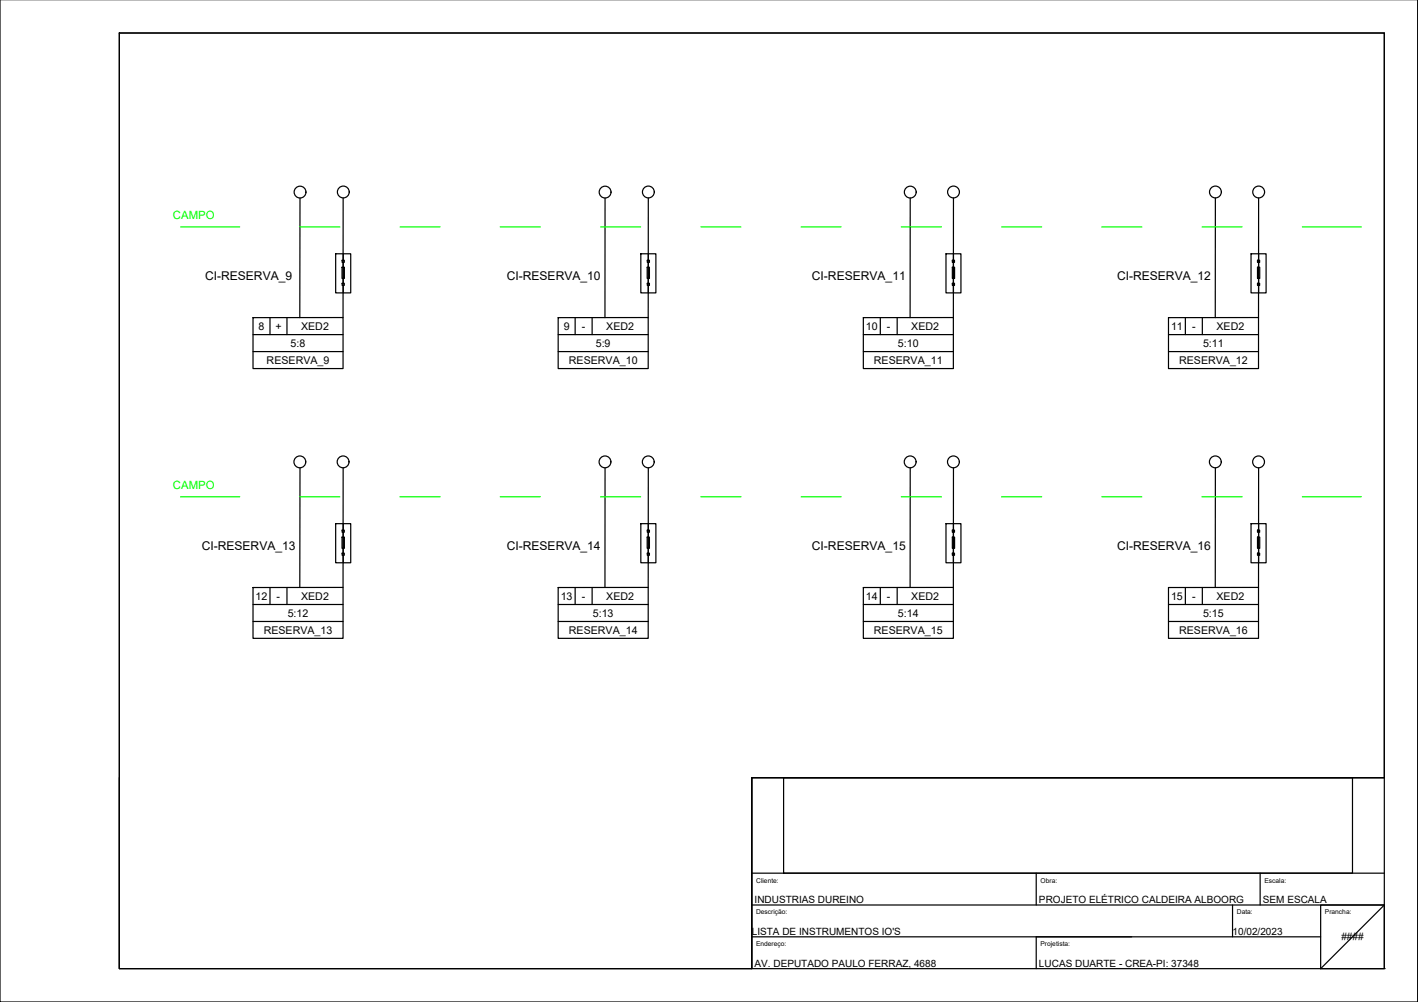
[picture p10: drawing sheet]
<svg xmlns="http://www.w3.org/2000/svg" width="297mm" height="210mm" viewBox="0 0 297 210" stroke-linecap="round" stroke-linejoin="round" font-family="sans-serif">
<defs><g id="words">
<g font-size="2.5">
<text x="42.9" y="58.6">CI-RESERVA_9</text>
<text x="106.2" y="58.6">CI-RESERVA_10</text>
<text x="170.1" y="58.6">CI-RESERVA_11</text>
<text x="234" y="58.6">CI-RESERVA_12</text>
<text x="42.2" y="115.2">CI-RESERVA_13</text>
<text x="106.2" y="115.2">CI-RESERVA_14</text>
<text x="170.1" y="115.2">CI-RESERVA_15</text>
<text x="234" y="115.2">CI-RESERVA_16</text>
</g>
<g font-size="2.4" fill="#0f0">
<text x="36.2" y="46">CAMPO</text>
<text x="36.2" y="102.5">CAMPO</text>
</g>
<g font-size="2.2">
<text x="54.2" y="69.1">8</text>
<text x="57.7" y="69.1">+</text>
<text x="63.1" y="69.1">XED2</text>
<text x="118.1" y="69.1">9</text>
<text x="121.9" y="69.1">-</text>
<text x="127" y="69.1">XED2</text>
<text x="181.4" y="69.1">10</text>
<text x="185.8" y="69.1">-</text>
<text x="190.9" y="69.1">XED2</text>
<text x="245.3" y="69.1">11</text>
<text x="249.7" y="69.1">-</text>
<text x="254.8" y="69.1">XED2</text>
<text x="55.9" y="76.2">RESERVA_9</text>
<text x="60.9" y="72.7">5:8</text>
<text x="119.2" y="76.2">RESERVA_10</text>
<text x="124.8" y="72.7">5:9</text>
<text x="183.1" y="76.2">RESERVA_11</text>
<text x="188.1" y="72.7">5:10</text>
<text x="247" y="76.2">RESERVA_12</text>
<text x="252" y="72.7">5:11</text>
<text x="53.6" y="125.7">12</text>
<text x="58" y="125.7">-</text>
<text x="63.1" y="125.6">XED2</text>
<text x="117.5" y="125.7">13</text>
<text x="121.9" y="125.7">-</text>
<text x="127" y="125.6">XED2</text>
<text x="181.4" y="125.7">14</text>
<text x="185.8" y="125.7">-</text>
<text x="190.9" y="125.6">XED2</text>
<text x="245.3" y="125.7">15</text>
<text x="249.7" y="125.7">-</text>
<text x="254.8" y="125.6">XED2</text>
<text x="60.3" y="129.2">5:12</text>
<text x="124.2" y="129.2">5:13</text>
<text x="188.1" y="129.2">5:14</text>
<text x="252" y="129.2">5:15</text>
<text x="55.2" y="132.8">RESERVA_13</text>
<text x="119.2" y="132.8">RESERVA_14</text>
<text x="183.1" y="132.8">RESERVA_15</text>
<text x="247" y="132.8">RESERVA_16</text>
</g>
<g font-size="2.1">
<text x="158.1" y="189.1">INDUSTRIAS DUREINO</text>
<text x="217.6" y="189.1">PROJETO ELÉTRICO CALDEIRA ALBOORG</text>
<text x="264.6" y="189.1">SEM ESCALA</text>
<text x="157.5" y="195.8">LISTA DE INSTRUMENTOS IO'S</text>
<text x="258.2" y="195.8">10/02/2023</text>
<text x="281" y="197">####</text>
<text x="158.1" y="202.5">AV. DEPUTADO PAULO FERRAZ, 4688</text>
<text x="217.6" y="202.5">LUCAS DUARTE - CREA-PI: 37348</text>
</g>
<g font-size="1.4">
<text x="158.4" y="184.9">Cliente:</text>
<text x="218" y="184.9">Obra:</text>
<text x="264.9" y="184.9">Escala:</text>
<text x="158.4" y="191.6">Descrição:</text>
<text x="259.1" y="191.6">Data:</text>
<text x="277.5" y="191.6">Prancha:</text>
<text x="158.4" y="198.2">Endereço:</text>
<text x="218" y="198.2">Projetista:</text>
</g>
</g></defs>
<!-- layer: 0 -->
<g fill="none" stroke="#000" stroke-width=".25">
<path d="M0 -.1v210h297v-210M25 6.9h265v196h-265v-40M25 6.9h265v156h-132.5v40h-132.5zM25 6.9v196M62.8 41.5v25M70.3 53.2h3.2v8.2h-3.2zM71.6 56h.5v2.3h-.5zM71.7 54.5h.4v.5h-.4zM71.7 59.3h.4v.5h-.4zM71.9 41.5v25M71.9 53.2v1.3M71.9 55v4.3"/>
<path d="M71.9 59.8v1.6M126.7 41.5v25M134.2 53.2h3.2v8.2h-3.2zM135.6 56h.4v2.3h-.4zM135.6 54.5h.4v.5h-.4zM135.6 59.3h.4v.5h-.4zM135.8 41.5v25M190.7 41.5l-.1 25M198.2 53.2h3.1v8.2h-3.1zM199.5 54.5h.4v.5h-.4zM199.5 59.3h.4v.5h-.4zM199.5 56h.5v2.3h-.5z"/>
<path d="M199.7 41.5v25M254.6 41.5v25M262.1 53.2h3.1v8.2h-3.1zM263.4 54.5h.5v.5h-.5zM263.4 59.3h.5v.5h-.5zM263.4 56h.5v2.3h-.5zM263.7 41.5l-.1 25M53 66.5h18.9v10.7h-18.9zM53 70.1h18.9M53 73.7h18.9M56.6 66.5v3.6M60.1 66.5v3.6"/>
<path d="M116.9 66.5h18.9v10.7h-18.9zM116.9 70.1h18.9M116.9 73.7h18.9M120.5 66.5v3.6M124 66.5v3.6M180.8 66.5h18.9v10.7h-18.9zM180.8 70.1h18.9M180.8 73.7h18.9M184.4 66.5v3.6M187.9 66.5v3.6M244.8 66.5h18.8v10.7h-18.8zM244.8 70.1h18.8"/>
<path d="M244.8 73.7h18.8M248.3 66.5v3.6M251.9 66.5v3.6M62.8 98v25.1M71.9 98v25.1M126.7 98v25.1M135.8 98v25.1M190.7 98l-.1 25.1M199.7 98v25.1M254.6 98v25.1M263.7 98l-.1 25.1M70.3 109.7h3.2v8.2h-3.2z"/>
<path d="M71.6 112.5h.5v2.4h-.5zM71.7 111.1h.4v.4h-.4zM71.7 115.9h.4v.4h-.4zM71.9 109.7v1.4M71.9 111.5v4.4M71.9 116.3v1.6M134.2 109.7h3.2v8.2h-3.2zM135.6 112.5h.4v2.4h-.4zM135.6 111.1h.4v.4h-.4zM135.6 115.9h.4v.4h-.4zM198.2 109.7h3.1v8.2h-3.1zM199.5 111.1h.4v.4h-.4z"/>
<path d="M199.5 115.9h.4v.4h-.4zM199.5 112.5h.5v2.4h-.5zM262.1 109.7h3.1v8.2h-3.1zM263.4 111.1h.5v.4h-.5zM263.4 115.9h.5v.4h-.5zM263.4 112.5h.5v2.4h-.5zM53 123.1h18.9v10.6h-18.9zM53 126.6h18.9M53 130.2h18.9M56.6 123.1v3.5M60.1 123.1v3.5M116.9 123.1h18.9v10.6h-18.9z"/>
<path d="M116.9 126.6h18.9M116.9 130.2h18.9M120.5 123.1v3.5M124 123.1v3.5M180.8 123.1h18.9v10.6h-18.9zM180.8 126.6h18.9M180.8 130.2h18.9M184.4 123.1v3.5M187.9 123.1v3.5M244.8 123.1h18.8v10.6h-18.8zM244.8 126.6h18.8M244.8 130.2h18.8"/>
<path d="M248.3 123.1v3.5M251.9 123.1v3.5M157.5 162.9h132.5h-132.5v40zM164.1 162.9h119.2v20h-119.2zM157.5 182.9h132.5M157.5 189.6h132.5l-13.4 13.3M157.5 196.3h119.1M217.1 182.9v6.7M217.1 196.3v6.6M258.2 189.6v6.7M264 182.9v6.7M276.6 189.6h13.4v13.3h-13.4z"/>
<circle cx="62.9" cy="40.2" r="1.24"/>
<circle cx="71.9" cy="40.2" r="1.24"/>
<circle cx="126.8" cy="40.2" r="1.24"/>
<circle cx="135.8" cy="40.2" r="1.24"/>
<circle cx="190.7" cy="40.2" r="1.24"/>
<circle cx="199.7" cy="40.2" r="1.24"/>
<circle cx="254.6" cy="40.2" r="1.24"/>
<circle cx="263.7" cy="40.2" r="1.24"/>
<circle cx="62.8" cy="96.8" r="1.24"/>
<circle cx="71.9" cy="96.8" r="1.24"/>
<circle cx="126.7" cy="96.8" r="1.24"/>
<circle cx="135.8" cy="96.8" r="1.24"/>
<circle cx="190.7" cy="96.8" r="1.24"/>
<circle cx="199.7" cy="96.8" r="1.24"/>
<circle cx="254.6" cy="96.8" r="1.24"/>
<circle cx="263.6" cy="96.8" r="1.24"/>
</g>
<!-- layer: CAMPO -->
<g fill="none" stroke="#0f0" stroke-width=".25">
<path d="M37.8 47.5h12.4M62.8 47.5h8.4M83.8 47.5h8.4M104.8 47.5h8.4M125.8 47.5h8.4M146.8 47.5h8.4M167.8 47.5h8.4M188.8 47.5h8.4M209.8 47.5h8.4M230.8 47.5h8.4M251.8 47.5h8.4M272.8 47.5h12.4"/>
<path d="M37.8 104.1h12.4M62.8 104.1h8.4M83.8 104.1h8.4M104.8 104.1h8.4M125.8 104.1h8.4M146.8 104.1h8.4M167.8 104.1h8.4M188.8 104.1h8.4M209.8 104.1h8.4M230.8 104.1h8.4M251.8 104.1h8.4M272.8 104.1h12.4"/>
</g>
<!-- layer: 0 -->
<path d="M290 202.9h.1" fill="none" stroke="#000" stroke-width=".21"/>
<use href="#words"/>
</svg>
